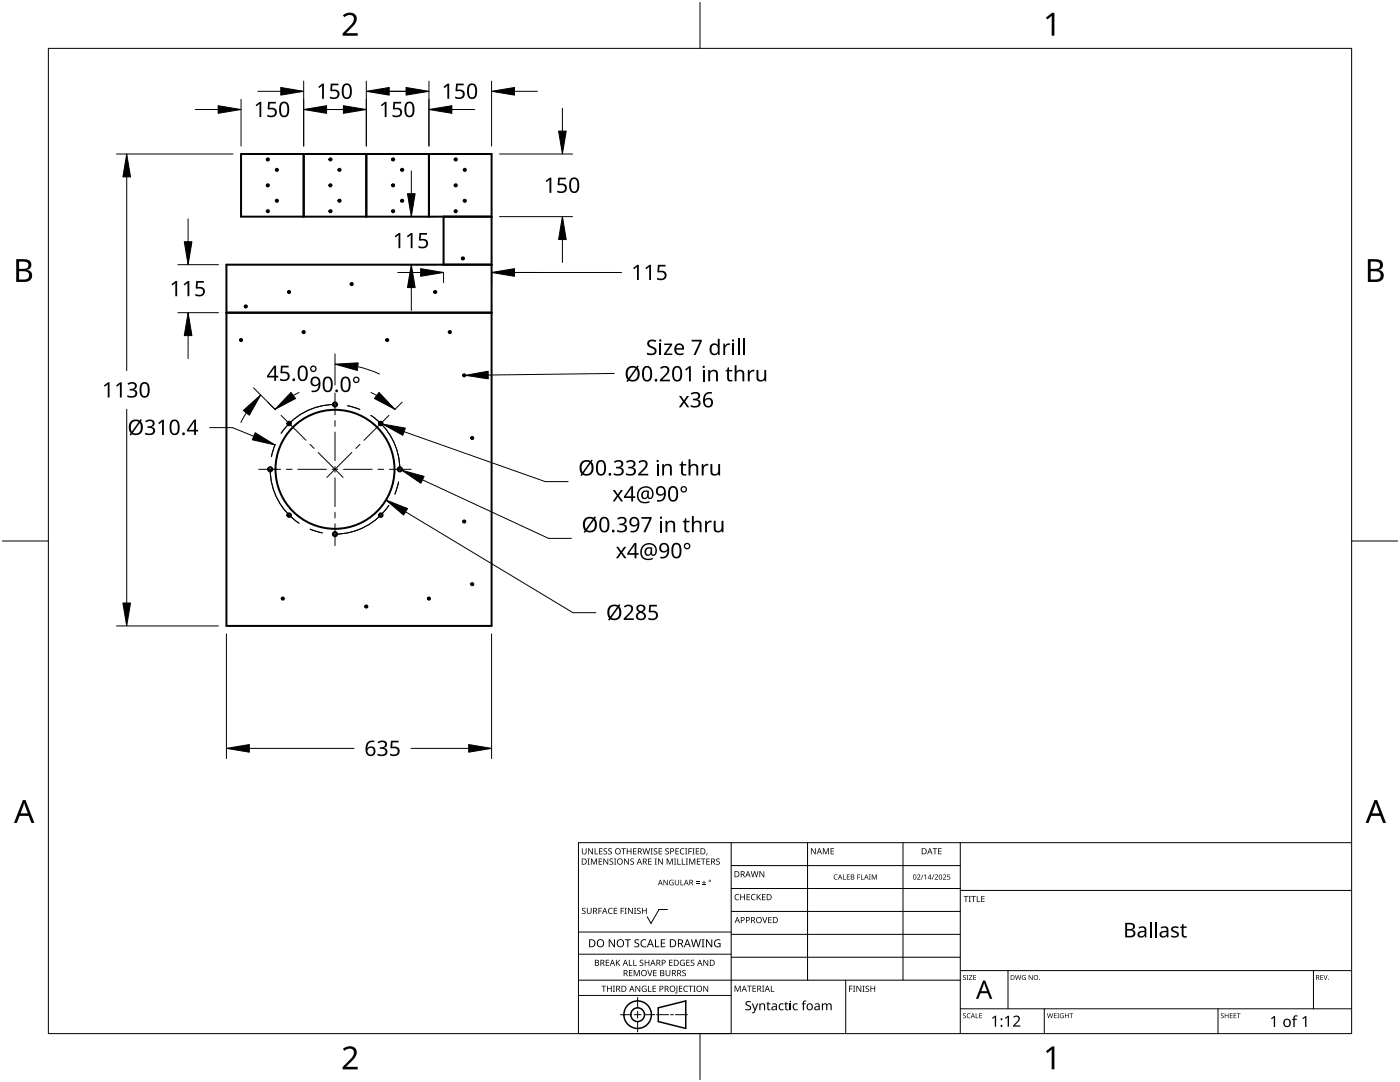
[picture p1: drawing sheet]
<svg xmlns="http://www.w3.org/2000/svg" width="279mm" height="216mm" viewBox="0 0 279 216" stroke-linecap="round" stroke-linejoin="round" font-family="sans-serif">
<g fill="none" stroke="#000" stroke-width=".4">
<path d="M60.6 30.7v12.5M73.1 30.7v12.5M85.6 30.7v12.5M88.5 43.2v9.6M98.1 43.2h-50v-12.5h50v94.2h-52.9v-72.1h52.9M45.2 62.4h52.9"/>
<circle cx="53.5" cy="37" r=".21"/>
<circle cx="53.5" cy="31.8" r=".21"/>
<circle cx="55.3" cy="33.9" r=".21"/>
<circle cx="66" cy="37" r=".21"/>
<circle cx="66" cy="31.8" r=".21"/>
<circle cx="67.8" cy="33.9" r=".21"/>
<circle cx="78.5" cy="37" r=".21"/>
<circle cx="78.5" cy="31.8" r=".21"/>
<circle cx="80.3" cy="33.9" r=".21"/>
<circle cx="91" cy="37" r=".21"/>
<circle cx="91" cy="31.8" r=".21"/>
<circle cx="92.8" cy="33.9" r=".21"/>
<circle cx="53.5" cy="42.1" r=".21"/>
<circle cx="55.3" cy="40.1" r=".21"/>
<circle cx="57.7" cy="58.3" r=".21"/>
<circle cx="66" cy="42.1" r=".21"/>
<circle cx="67.8" cy="40.1" r=".21"/>
<circle cx="70.2" cy="56.7" r=".21"/>
<circle cx="78.5" cy="42.1" r=".21"/>
<circle cx="80.3" cy="40.1" r=".21"/>
<circle cx="86.9" cy="58.3" r=".21"/>
<circle cx="91" cy="42.1" r=".21"/>
<circle cx="92.4" cy="51.6" r=".21"/>
<circle cx="92.8" cy="40.1" r=".21"/>
<circle cx="48.1" cy="67.9" r=".21"/>
<circle cx="49.1" cy="61.1" r=".21"/>
<circle cx="60.6" cy="66.3" r=".21"/>
<circle cx="77.3" cy="67.9" r=".21"/>
<circle cx="89.8" cy="66.3" r=".21"/>
<circle cx="92.7" cy="74.9" r=".21"/>
<circle cx="53.9" cy="93.6" r=".42"/>
<circle cx="57.7" cy="84.5" r=".35"/>
<circle cx="66.9" cy="80.7" r=".42"/>
<circle cx="66.9" cy="93.6" r="11.9"/>
<circle cx="76" cy="84.5" r=".35"/>
<circle cx="79.8" cy="93.6" r=".42"/>
<circle cx="94.2" cy="87.4" r=".21"/>
<circle cx="56.4" cy="119.4" r=".21"/>
<circle cx="57.7" cy="102.8" r=".35"/>
<circle cx="66.9" cy="106.6" r=".42"/>
<circle cx="76" cy="102.8" r=".35"/>
<circle cx="85.6" cy="119.4" r=".21"/>
<circle cx="92.7" cy="104.1" r=".21"/>
<circle cx="94.2" cy="116.6" r=".21"/>
<circle cx="73.1" cy="121" r=".21"/>
</g>
<path d="M9.7 9.7h260v196.5h-260z" fill="none" stroke="#000" stroke-width=".2"/>
<path d="M139.7 .5v9.2M.5 108h9.2M269.7 108h9.2M139.7 206.2v9.2" fill="none" stroke="#000" stroke-width=".2"/>
<g fill="#000">
<path d="M68.4 3.1a1.64 1.64 0 0 1 2.8 .4 2.52 2.52 0 0 1-1.2 2.2l-.9 .9h2.3v.5h-3v-.4l1.2-1.2a1.95 1.95 0 0 0 .9-2.2 1.23 1.23 0 0 0-1.8 .1zM208.7 3.5l1.3-.9h.4v4.5h-.5v-4l-.9 .8zM68.4 209.3a1.64 1.64 0 0 1 2.8 .4 2.52 2.52 0 0 1-1.2 2.2l-.9 1h2.3v.5h-3v-.5l1.2-1.2a1.95 1.95 0 0 0 .9-2.1 1.23 1.23 0 0 0-1.8 .1zM208.7 209.8l1.3-1h.4v4.6h-.5v-4l-.9 .7z"/>
<path d="M3.2 51.7h1.3a1.28 1.28 0 0 1 1.7 1.3 1.04 1.04 0 0 1-.8 .9 1.23 1.23 0 0 1 1 1.5 1.23 1.23 0 0 1-1.6 .9h-1.6zM3.8 54.1v1.7h.9a.86 .86 0 0 0 1.1-.9 .86 .86 0 0 0-1.1-.8zM3.8 52.2v1.4h.8a.78 .78 0 0 0 1.1-.7 .78 .78 0 0 0-1.1-.7z"/>
<path d="M273 51.7h1.3a1.28 1.28 0 0 1 1.7 1.3 1.04 1.04 0 0 1-.9 .9 1.23 1.23 0 0 1 1 1.5 1.23 1.23 0 0 1-1.5 .9h-1.6zM273.6 54.1v1.7h.9a.86 .86 0 0 0 1.1-.9 .86 .86 0 0 0-1.2-.8zM273.6 52.2v1.4h.8a.78 .78 0 0 0 1-.7 .78 .78 0 0 0-1.1-.7z"/>
<path d="M4.6 159.6h.5l1.8 4.6h-.6l-.6-1.4h-1.8l-.5 1.4h-.6zM4.8 160.2l-.7 2.1h1.4z"/>
<path d="M274.3 159.6h.5l1.8 4.6h-.6l-.5-1.4h-1.8l-.6 1.4h-.6zM274.6 160.2l-.7 2.1h1.4z"/>
</g>
<g fill="none" stroke="#000" stroke-width=".2">
<path d="M145.9 168.1v38.1h-30.5v-38.1h154.3M145.9 172.7h45.7M145.9 177.3h45.7M161.2 168.1v27.5M180.2 168.1v27.5M191.6 168.1v38.1M191.6 177.7h78.1M115.4 198.6h30.5M115.4 195.6h76.2M115.4 190.4h30.5M115.4 186h30.5M127.3 199v2.1"/>
<path d="M133.2 181.5h-1.7l-1.6 2.8-.7-1.4M145.9 181.9h45.7M145.9 186.4h45.7M145.9 191h45.7M168.8 195.6v10.6M191.6 193.7h78.1M201.2 193.7v7.6M262.1 193.7v7.6M123.8 202.5h2.1M126.6 202.5h1.3M127.3 201.8v1.4M127.3 203.8v2.1"/>
<path d="M128.6 202.5h2.1M131 202.5h2.4M133.8 202.5h.6M134.8 202.5h2.4M191.6 201.3h78.1M208.4 201.3v4.9M243.1 201.3v4.9"/>
</g>
<g fill="#000">
<path d="M116.1 169.3h.2v.8a.32 .32 0 0 0 .3 .3 .32 .32 0 0 0 .3-.3v-.8h.2v.8a.47 .47 0 0 1-.5 .4 .47 .47 0 0 1-.5-.5zM117.3 171.3h.4l-.1 .1v1l.1 .1h-.4l.1-.1v-1zM117.4 169.3h.2l.6 1v-1h.1v1.2h-.1l-.7-1v1h-.1zM117.9 171.3h.3l.3 1 .4-1h.2v1.2h-.1v-1l-.4 1h-.1l-.4-1v1h-.2zM118.7 169.3h.1v1h.6v.2h-.7zM119.5 171.3h.7v.1h-.6v.4h.5v.2h-.5v.4h.6v.1h-.7zM119.6 169.3h.6v.1h-.5v.4h.5v.1h-.5v.4h.5v.2h-.6zM120.5 169.4l.4-.1h.3l-.1 .1a.25 .25 0 0 0-.4-.1 .25 .25 0 0 0 0 .4 .4 .4 0 0 1 .5 .3 .4 .4 0 0 1-.3 .5 .4 .4 0 0 1-.5-.2h.2a.27 .27 0 0 0 .4-.1 .27 .27 0 0 0-.3-.3l-.2-.2zM120.4 171.3h.2l.6 1v-1h.2v1.2h-.2l-.6-1v1h-.2zM121.4 169.4l.5-.1h.2v.1a.25 .25 0 0 0-.4-.1 .25 .25 0 0 0 0 .4 .4 .4 0 0 1 .4 .3 .4 .4 0 0 1-.2 .5 .4 .4 0 0 1-.5-.2h.1a.27 .27 0 0 0 .5-.1 .27 .27 0 0 0-.4-.3l-.2-.2zM121.7 171.4l.4-.1 .3 .1-.1 .1a.25 .25 0 0 0-.4-.1 .25 .25 0 0 0 0 .4 .4 .4 0 0 1 .5 .3 .4 .4 0 0 1-.3 .5 .4 .4 0 0 1-.5-.3l.2 .1a.27 .27 0 0 0 .4-.2 .27 .27 0 0 0-.3-.3l-.2-.2zM122.5 171.3h.5l-.2 .1v1l.2 .1h-.5l.2-.1v-1z"/>
<path d="M124 169.3h.9v.1h-.4v1.1h-.1v-1.1h-.4zM124.6 171.3h.1l.7 1v-1h.1v1.2h-.2l-.6-1v1h-.1zM125.1 169.3h.1v.5h.7v-.5h.1v1.2h-.1v-.6h-.7v.6h-.1zM125.8 171.4l.5-.1 .2 .1v.1a.25 .25 0 0 0-.4-.1 .25 .25 0 0 0 0 .4 .4 .4 0 0 1 .4 .3 .4 .4 0 0 1-.2 .5 .4 .4 0 0 1-.5-.3l.1 .1a.27 .27 0 0 0 .5-.2 .27 .27 0 0 0-.4-.3l-.2-.2zM126.4 169.3h.6v.1h-.5v.4h.5v.1h-.5v.4h.5v.2h-.6zM128.2 169.3h.2l.2 1 .3-1h.2l.2 1 .3-1h.1l-.3 1.2h-.1l-.3-1.1-.3 1.1h-.2zM129.4 171.3h.6v.1h-.5v.4h.5v.2h-.5v.4h.5v.1h-.6zM129.8 169.3h.5l-.2 .1v1l.2 .1h-.5l.2-.1v-1zM130.7 171.3h.4l-.1 .1v1l.1 .1h-.4l.1-.1v-1zM130.5 169.4l.4-.1h.3l-.1 .1a.25 .25 0 0 0-.4-.1 .25 .25 0 0 0 0 .4 .4 .4 0 0 1 .5 .3 .4 .4 0 0 1-.3 .5 .4 .4 0 0 1-.5-.2h.2a.27 .27 0 0 0 .4-.1 .27 .27 0 0 0-.3-.3l-.2-.2zM131.4 169.3h.7v.1h-.5v.4h.5v.1h-.5v.4h.5v.2h-.7zM131.3 171.3h.2l.7 1-.1-1h.2v1.2h-.2l-.6-1v1h-.2z"/>
<path d="M132.4 175.6h.2l.6 .9v-.9h.1v1h-.2l-.6-.9v.9h-.1zM132.8 169.4l.4-.1h.3l-.1 .1a.25 .25 0 0 0-.3-.1 .25 .25 0 0 0 0 .4 .4 .4 0 0 1 .4 .3 .4 .4 0 0 1-.3 .5 .4 .4 0 0 1-.4-.2h.1a.27 .27 0 0 0 .5-.1 .27 .27 0 0 0-.4-.3l-.2-.2zM133.1 171.3h.2l.4 1 .4-1h.2v1.2h-.2v-1l-.4 1h-.1l-.4-1v1h-.1zM133.7 175.7l.5-.2 .2 .1v.1a.45 .45 0 0 0-.7 .4 .45 .45 0 0 0 .6 .4v-.3h-.2v-.1h.3v.5a.6 .6 0 0 1-.8-.1 .6 .6 0 0 1 .1-.8zM134.5 171.3h.4l-.1 .1v1l.1 .1h-.4l.2-.1v-1zM135.2 171.3h.1v1.1h.6v.1h-.7zM134.8 169.3h.7v.1h-.6v.4h.5v.1h-.5v.4h.6v.2h-.7zM134.7 175.6h.1v.7a.28 .28 0 0 0 .3 .2 .28 .28 0 0 0 .3-.2v-.7h.1v.7a.42 .42 0 0 1-.4 .4 .42 .42 0 0 1-.4-.4zM135.8 175.6h.1v.9h.5v.1h-.6zM136.1 171.3h.1v1.1h.6v.1h-.7zM135.8 169.4l.5-.2 .3 .1-.1 .1a.49 .49 0 0 0-.7 .5 .49 .49 0 0 0 .8 .4 .52 .52 0 0 1-.7 .1 .52 .52 0 0 1-.2-.6zM136.7 169.3h.5l-.2 .1v1l.2 .1h-.5l.2-.1v-1z"/>
<path d="M136.9 171.3h.4l-.1 .1v1l.1 .1h-.4l.1-.1v-1zM137.4 169.3h.7v.1h-.6v.4h.5v.2h-.5v.5h-.1zM137.5 171.3h.3l.3 1 .4-1h.3v1.2h-.2v-1l-.4 1h-.1l-.4-1v1h-.2zM138.2 169.3h.4l-.1 .1v1l.1 .1h-.4l.1-.1v-1zM138.9 176.2h.7v.1h-.7zM138.9 175.9h.7v.1h-.7zM138.9 169.3h.6v.1h-.5v.4h.5v.1h-.5v.4h.5v.2h-.6zM139.1 171.3h.7v.1h-.6v.4h.5v.2h-.5v.4h.6v.1h-.7zM140.1 176.5h.8v.1h-.8zM139.9 171.3h.9v.1h-.4v1.1h-.1v-1.1h-.4zM140.4 175.7h.2v.3h.3v.2h-.3v.3h-.2v-.3h-.3v-.2h.3zM141 170.3h.2l-.3 .4z"/>
<path d="M141 171.3h.7v.1h-.6v.4h.5v.2h-.5v.4h.6v.1h-.7zM143 171.4l.4-.1 .2 .1v.1a.25 .25 0 0 0-.4-.1 .25 .25 0 0 0 0 .4 .4 .4 0 0 1 .5 .3 .4 .4 0 0 1-.3 .5 .4 .4 0 0 1-.5-.3l.2 .1a.27 .27 0 0 0 .4-.2 .27 .27 0 0 0-.3-.3l-.3-.2zM146.8 178.6l.4-.2 .3 .1v.1a.49 .49 0 0 0-.7 .4 .49 .49 0 0 0 .7 .5 .52 .52 0 0 1-.7 0 .52 .52 0 0 1-.2-.6zM147.7 178.4h.2v.5h.6v-.5h.2v1.2h-.2v-.5h-.6v.5h-.2zM149 178.4h.7v.1h-.5v.4h.4v.2h-.4v.4h.5v.1h-.7zM150 178.6l.5-.2 .3 .1-.1 .1a.49 .49 0 0 0-.7 .4 .49 .49 0 0 0 .8 .5 .52 .52 0 0 1-.7 0 .52 .52 0 0 1-.2-.6zM149.8 173.8h.2l.2 1.1 .3-1.1h.2l.3 1.1 .2-1.1h.2l-.3 1.2h-.2l-.3-1-.3 1h-.1zM151 178.4h.2v.6l.5-.6h.2l-.5 .5 .5 .7h-.2l-.4-.6-.1 .6h-.2zM151.6 173.8h.1l.7 1v-1h.1v1.2h-.2l-.6-1v1h-.1zM152.1 178.4h.7v.1h-.6v.4h.5v.2h-.5v.4h.6v.1h-.7zM161.8 169.3h.2l.7 1v-1h.1v1.2h-.2l-.6-1v1h-.2zM164.2 169.3h.2l.4 .9 .4-.9h.2v1.2h-.1v-1.1l-.4 1.1h-.1l-.4-1.1v1.1h-.2z"/>
<path d="M165.8 169.3h.6v.1h-.5v.4h.5v.1h-.5v.4h.5v.2h-.6zM166.5 174.6l.5-.1h.2l-.1 .2a.41 .41 0 0 0-.6 .3 .41 .41 0 0 0 .6 .4 .48 .48 0 0 1-.7-.1 .48 .48 0 0 1 .1-.7zM168.3 174.5h.1v.9h.4v.1h-.5zM169 174.5h.6v.1h-.5v.3h.4v.1h-.4v.4h.5v.1h-.6zM171.1 174.5h.6v.1h-.5v.4h.4v.1h-.4v.4h-.1zM171.8 174.5h.2v.9h.4v.1h-.6zM173.4 174.5h.4l-.1 .1v.8l.1 .1h-.4l.1-.1v-.8zM174 174.5h.2l.3 .8 .3-.8h.2v1h-.1v-.9l-.5 .9-.3-.9v.9h-.1zM183 174.6a.37 .37 0 0 1 .6 0 .37 .37 0 0 1-.2 .6l-.2 .2h.5v.1h-.7l.3-.4a.27 .27 0 0 0 .3-.3 .27 .27 0 0 0-.4-.2zM184.2 174.5h.1l-.4 1h-.1zM184.4 174.7l.4-.2v1h-.1v-.9l-.2 .2zM186.3 174.5h.2l-.4 1h-.1z"/>
<path d="M186.1 169.3h.9v.1h-.3v1.1h-.2v-1.1h-.4zM186.5 174.6a.37 .37 0 0 1 .6 0 .37 .37 0 0 1-.2 .6l-.2 .2h.5v.1h-.7l.3-.4a.27 .27 0 0 0 .3-.3 .27 .27 0 0 0-.4-.2zM187.2 169.3h.7v.1h-.5v.4h.5v.1h-.5v.4h.5v.2h-.7zM188.2 174.6a.37 .37 0 0 1 .6 0 .37 .37 0 0 1-.3 .6l-.2 .2h.5v.1h-.6l.2-.4a.27 .27 0 0 0 .3-.3 .27 .27 0 0 0-.4-.2zM189.1 174.5h.5v.1h-.4v.3a.34 .34 0 0 1 .4 .2 .34 .34 0 0 1-.1 .4 .34 .34 0 0 1-.5-.1 .27 .27 0 0 0 .4 .1 .27 .27 0 0 0 .1-.4 .27 .27 0 0 0-.4-.1zM192.3 178.8h.9v.1h-.3v1.1h-.2v-1.1h-.4zM193.3 178.8h.5l-.2 .1v1l.2 .1h-.5l.2-.1v-1zM193.8 178.8h1v.1h-.4v1.1h-.2v-1.1h-.4zM194.9 178.8h.2v1.1h.5v.1h-.7zM195.8 178.8h.7v.1h-.5v.4h.5v.1h-.5v.5h.5v.1h-.7zM116.2 181.3l.4-.2 .3 .1-.1 .1a.25 .25 0 0 0-.4-.1 .25 .25 0 0 0 0 .4 .4 .4 0 0 1 .5 .3 .4 .4 0 0 1-.3 .5 .4 .4 0 0 1-.5-.2h.2a.27 .27 0 0 0 .4-.1 .27 .27 0 0 0-.3-.3l-.2-.2zM117.1 181.1h.2v.8a.32 .32 0 0 0 .3 .3 .32 .32 0 0 0 .3-.3v-.8h.2v.8a.47 .47 0 0 1-.5 .5 .47 .47 0 0 1-.5-.5z"/>
<path d="M119.4 181.1h.7v.2h-.5v.4h.5v.1h-.5v.6h-.2zM120 196.7h1v.1h-.4v1.1h-.2v-1.1h-.4zM120.9 191.5h.7v.1h-.6v.4h.5v.2h-.5v.4h.6v.1h-.7zM121.5 181.3l.4-.2 .4 .1-.1 .1a.49 .49 0 0 0-.7 .5 .49 .49 0 0 0 .7 .4 .52 .52 0 0 1-.6 .1 .52 .52 0 0 1-.3-.6zM121.1 196.7h.2v.5h.6v-.5h.2v1.2h-.2v-.6h-.6v.6h-.2zM121.5 187.4h.2l.9 1.3v-1.3h.1v1.6h-.2l-.8-1.3v1.3h-.2zM122.3 196.7h.4l-.1 .1v1l.1 .1h-.4l.2-.1v-1zM122.5 181.1h.7v.2h-.6v.4h.5v.1h-.5v.4h.6v.2h-.7zM122.9 191.5h.2v.6l.5-.6h.2l-.5 .5 .5 .7h-.2l-.4-.6-.1 .6h-.2zM123.9 181.1h.6v.2h-.5v.4h.5v.1h-.5v.6h-.1zM124.7 181.1h.4l-.2 .2v.9l.2 .2h-.4l.1-.2v-.9zM124.7 187.4h1.2v.2h-.5v1.4h-.2v-1.4h-.5z"/>
<path d="M125.5 191.5h.2v1.1h.5v.1h-.7zM125.5 193.6h.7v.1h-.5v.4h.5v.1h-.5v.4h.5v.2h-.7zM125.3 181.1h.2l.7 1.1-.1-1.1h.2v1.3h-.2l-.6-1v1h-.2zM126.4 191.5h.1v1.1h.6v.1h-.7zM126.5 181.1h.5l-.2 .2v.9l.2 .2h-.5l.2-.2v-.9zM126.5 193.6h.2l.4 1 .4-1h.2v1.2h-.2v-1.1l-.4 1.1h-.1l-.4-1.1v1.1h-.1zM126.7 187.6l.3-.2 .6 .1-.2 .1a.33 .33 0 0 0-.6 .2 .33 .33 0 0 0 .4 .4 .47 .47 0 0 1 .4 .6 .47 .47 0 0 1-.7 .2h-.3v-.2h.2a.35 .35 0 0 0 .6-.2 .35 .35 0 0 0-.5-.4l-.3-.2zM126.8 196.7h.2l.6 1v-1h.2v1.2h-.2l-.7-1 .1 1h-.2zM127.2 181.3l.4-.2 .3 .1-.1 .1a.25 .25 0 0 0-.4-.1 .25 .25 0 0 0 0 .4 .4 .4 0 0 1 .5 .3 .4 .4 0 0 1-.3 .5 .4 .4 0 0 1-.5-.2h.2a.27 .27 0 0 0 .4-.1 .27 .27 0 0 0-.3-.3l-.2-.2zM127.7 191.6l.4-.1 .3 .1-.1 .1a.25 .25 0 0 0-.3-.1 .25 .25 0 0 0 0 .4 .4 .4 0 0 1 .4 .3 .4 .4 0 0 1-.3 .5 .4 .4 0 0 1-.4-.3l.1 .1a.27 .27 0 0 0 .5-.2 .27 .27 0 0 0-.4-.3l-.2-.2zM128 187.6l.6-.2 .4 .1-.1 .2a.63 .63 0 0 0-.9 .5 .63 .63 0 0 0 1 .6v.2a.83 .83 0 0 1-1.1-.3 .83 .83 0 0 1 .1-1.1zM128.2 196.8l.6-.1 .2 .1v.1a.5 .5 0 0 0-.8 .4 .5 .5 0 0 0 .7 .5v-.4h-.3v-.1h.4v.6a.66 .66 0 0 1-.8-.2 .66 .66 0 0 1 0-.9z"/>
<path d="M128.1 181.1h.2v.6h.6v-.6h.2v1.3h-.2v-.6h-.6v.6h-.2zM129.2 193.6h.1l.4 1 .3-1h.2l-.4 1.2h-.2zM129.3 196.7h.2v1.1h.5v.1h-.7zM128.7 191.5h.1v.5h.6v-.5h.2v1.2h-.2v-.5h-.6v.5h-.1zM130.7 187.4h.2v1.4h.7v.2h-.9zM130.2 196.7h.7v.1h-.5v.4h.5v.1h-.5v.5h.5v.1h-.7zM130.4 193.6h.6v.1h-.5v.4h.5v.1h-.5v.4h.5v.2h-.6zM131.9 187.4h.9v.2h-.7v.5h.6v.2h-.6v.5h.7v.2h-.9zM132.8 193.6h.2v.7a.32 .32 0 0 0 .3 .4 .32 .32 0 0 0 .3-.4v-.7h.2v.7a.47 .47 0 0 1-.5 .5 .47 .47 0 0 1-.5-.5zM133.5 191.5h.7v.1h-.5v.4h.5v.2h-.5v.4h.5v.1h-.7zM135 196.7h.2v1.3l-.1 .2h-.3l-.1-.1 .3-.2zM135.5 196.7h.7v.1h-.5v.4h.4v.1h-.4v.5h.5v.1h-.7z"/>
<path d="M135.8 191.7l.5-.2 .4 .1-.1 .1a.5 .5 0 0 0-.8 .4 .5 .5 0 0 0 .7 .5v-.4h-.2v-.1h.4v.6a.66 .66 0 0 1-.9-.1 .66 .66 0 0 1 0-.9zM136.2 193.7l.4-.2 .3 .1-.1 .1a.25 .25 0 0 0-.4-.1 .25 .25 0 0 0 0 .4 .4 .4 0 0 1 .5 .3 .4 .4 0 0 1-.3 .5 .4 .4 0 0 1-.5-.2h.2a.27 .27 0 0 0 .5-.1 .27 .27 0 0 0-.4-.3l-.2-.2zM136.5 196.8l.5-.1 .3 .1-.1 .1a.49 .49 0 0 0-.7 .4 .49 .49 0 0 0 .8 .4 .52 .52 0 0 1-.7 .1 .52 .52 0 0 1-.2-.6zM137 191.5h.6v.1h-.5v.4h.5v.2h-.5v.4h.5v.1h-.6zM137.4 196.7h.9v.1h-.4v1.1h-.1v-1.1h-.4zM137.9 191.6l.4-.1 .3 .1-.1 .1a.25 .25 0 0 0-.4-.1 .25 .25 0 0 0 0 .4 .4 .4 0 0 1 .5 .3 .4 .4 0 0 1-.3 .5 .4 .4 0 0 1-.5-.3l.2 .1a.27 .27 0 0 0 .4-.2 .27 .27 0 0 0-.3-.3l-.2-.2zM138.4 196.7h.4l-.1 .1v1l.1 .1h-.4l.1-.1v-1zM137.9 187.4h.2l.3 1.4 .4-1.4h.2l.4 1.4 .3-1.4h.2l-.4 1.6h-.2l-.4-1.3-.4 1.3h-.2zM140 187.4h.6l-.2 .2v1.3l.2 .1h-.6l.2-.1v-1.3zM140.4 196.7h.1l.7 1v-1h.1v1.2h-.1l-.7-1v1h-.1zM140.4 191.5h.2l.6 1v-1h.1v1.2h-.1l-.7-1v1h-.1zM140.9 187.4h.2l.9 1.3v-1.3h.1v1.6h-.2l-.8-1.3v1.3h-.2z"/>
<path d="M142.7 187.6l.7-.2 .4 .1-.1 .2a.65 .65 0 0 0-1 .5 .65 .65 0 0 0 .9 .6v-.4h-.3v-.2h.5v.7a.86 .86 0 0 1-1.1-.1 .86 .86 0 0 1 0-1.2zM146.6 196.7h.2l.4 1 .4-1h.2v1.2h-.1v-1.1l-.4 1.1h-.2l-.4-1.1v1.1h-.1zM149.1 196.7h.9v.1h-.4v1.1h-.1v-1.1h-.4zM150.2 196.7h.7v.1h-.6v.4h.5v.1h-.5v.5h.6v.1h-.7zM152.1 183h.2l.3 1 .4-1h.1l-.4 1.2h-.1zM152.1 196.7h.4l-.1 .1v1l.1 .1h-.4l.1-.1v-1zM153.8 196.7h.2v1.1h.5v.1h-.7zM153.3 183h.7v.1h-.5v.4h.5v.1h-.5v.5h.5v.1h-.7zM169.5 196.7h.6v.1h-.5v.5h.5v.1h-.5v.5h-.1zM170.2 196.7h.5l-.2 .1v1l.2 .1h-.5l.2-.1v-1zM170.9 196.7h.2l.6 1v-1h.2v1.2h-.2l-.6-1v1h-.2zM172.1 196.7h.5l-.2 .1v1l.2 .1h-.5l.2-.1v-1z"/>
<path d="M172.8 196.8l.4-.1h.2v.2a.25 .25 0 0 0-.4-.1 .25 .25 0 0 0 0 .4 .4 .4 0 0 1 .5 .3 .4 .4 0 0 1-.3 .4 .4 .4 0 0 1-.5-.2l.2 .1a.27 .27 0 0 0 .4-.2 .27 .27 0 0 0-.3-.3l-.3-.2zM173.7 196.7h.2v.5h.6v-.5h.2v1.2h-.2v-.6h-.6v.6h-.2zM192.2 194.7l.4-.1h.2l-.1 .1a.24 .24 0 0 0-.3 0 .24 .24 0 0 0-.1 .3 .24 .24 0 0 0 .4 .1 .31 .31 0 0 1 0 .4 .31 .31 0 0 1-.5-.1 .24 .24 0 0 0 .3 .1 .24 .24 0 0 0 .1-.3l-.4-.3zM192.9 194.6h.4l-.1 .1v.7l.1 .1h-.4l.1-.1v-.7zM193.4 194.6h.6l-.5 .8h.6v.1h-.7l.5-.8h-.5zM194.2 194.6h.6v.1h-.4v.3h.4v.1h-.4v.3h.4v.1h-.6zM202.6 194.6h.1l.2 .8 .2-.8h.2l.2 .8 .2-.8h.1l-.2 .9h-.2l-.2-.8-.2 .8h-.2zM204 194.7l.4-.1h.3l-.1 .1a.4 .4 0 0 0-.6 .4 .4 .4 0 0 0 .6 .3v-.3l-.2-.1h.3v.5a.53 .53 0 0 1-.7-.1 .53 .53 0 0 1 0-.7zM205.3 194.6h.1l.6 .8v-.8h.1v.9h-.2l-.5-.8v.8h-.1zM233.8 185.1a1.29 1.29 0 0 1 1.4-.1l-.1 .3-.5-.2a.35 .35 0 0 0-.5 .2 .35 .35 0 0 0 .4 .4l.1 .1a.66 .66 0 0 1 .7 .8 .66 .66 0 0 1-.9 .5l-.7-.1v-.4l.7 .2 .5-.1v-.4l-.5-.2a.65 .65 0 0 1-.6-1zM236 184.4h.2v.5h.6v.2h-.6v1.3l.2 .4h.4v.2a.67 .67 0 0 1-1-.6v-1.3h-.3v-.1l.3-.2zM263.5 194.6h.6v.1h-.5v.3h.4v.1h-.4v.3h.5v.1h-.6z"/>
<path d="M264.1 194.6h.2l.2 .8 .3-.8h.2l-.4 .9h-.1zM148.9 199.9l.3-.2 .7 .1-.1 .2h-.2a.34 .34 0 0 0-.6 .1 .34 .34 0 0 0 .4 .5 .55 .55 0 0 1 .5 .7 .55 .55 0 0 1-.8 .3l-.3-.1v-.2l.3 .1a.36 .36 0 0 0 .6-.2 .36 .36 0 0 0-.5-.5l-.4-.2zM150 200.2h.3l.4 1.2 .4-1.2h.2l-.7 1.8a.3 .3 0 0 1-.3 .2 .3 .3 0 0 1-.2-.2h.3l.2-.4zM151.5 200.2h.2l.1 .2a.52 .52 0 0 1 .5-.2 .52 .52 0 0 1 .4 .5v.9h-.2v-.9a.37 .37 0 0 0-.5-.3 .37 .37 0 0 0-.2 .5v.7h-.3zM153.2 199.9h.2v.3h.4v.2h-.4v.8l.1 .2h.3a.33 .33 0 0 1-.4 .2 .33 .33 0 0 1-.3-.4v-.8l-.2-.1 .2-.1zM155.6 200.4l.5-.2 .3 .1-.1 .2a.5 .5 0 0 0-.7 .4 .5 .5 0 0 0 .8 .4 .45 .45 0 0 1-.4 .3 .45 .45 0 0 1-.4-.2 .92 .92 0 0 1 0-1zM156.8 199.9h.1v.3h.4v.2h-.4v.8l.2 .2h.2a.33 .33 0 0 1-.4 .2 .33 .33 0 0 1-.2-.4v-.8l-.2-.1 .2-.1zM157.6 200.2h.2v1.4h-.2zM158.4 200.4l.5-.2 .3 .1-.1 .2a.5 .5 0 0 0-.7 .4 .5 .5 0 0 0 .8 .4 .45 .45 0 0 1-.4 .3 .45 .45 0 0 1-.4-.2 .92 .92 0 0 1 0-1zM160.3 199.8l.6-.1v.2l-.3-.1-.1 .2-.1 .2h.4v.2h-.4v1.2h-.2v-1.2h-.2l.2-.2zM164 200.2h.2v.2a.52 .52 0 0 1 .9 0 .49 .49 0 0 1 .5-.2 .49 .49 0 0 1 .4 .5v.9h-.2v-.9a.34 .34 0 0 0-.4-.3 .34 .34 0 0 0-.3 .4v.8h-.2v-.9a.34 .34 0 0 0-.4-.3 .34 .34 0 0 0-.3 .5v.7h-.2zM192.2 202.3l.4-.1h.2l-.1 .1a.24 .24 0 0 0-.3 0 .24 .24 0 0 0-.1 .3 .24 .24 0 0 0 .4 .1 .31 .31 0 0 1 0 .5 .31 .31 0 0 1-.5-.2 .24 .24 0 0 0 .3 .1 .24 .24 0 0 0 .1-.3l-.4-.2z"/>
<path d="M193.1 202.3l.3-.1h.3l-.1 .1a.39 .39 0 0 0-.5 .4 .39 .39 0 0 0 .5 .3 .46 .46 0 0 1-.6 0 .46 .46 0 0 1 .1-.7zM194.7 202.2h.1v.8h.5v.2h-.6zM195.4 202.2h.6v.1h-.4v.3h.4v.1h-.4v.4h.4v.1h-.6zM198 203.1l.6-.4h.2v2.2h-.3v-1.9l-.4 .3zM200.6 203.1l.5-.4h.3v2.2h-.3v-1.9l-.4 .3zM202.2 202.9a.76 .76 0 0 1 1.2 0 .76 .76 0 0 1-.3 1.1l-.6 .6h1.1v.3h-1.4v-.3l.8-.8a.52 .52 0 0 0 .2-.8 .52 .52 0 0 0-.9 .1zM209 202.2h.1l.2 .8 .2-.8h.1l.3 .8 .2-.8h.1l-.3 1h-.1l-.2-.9-.3 .9h-.1zM210.3 202.2h.6v.1h-.4v.3h.3v.1h-.3v.4h.4v.1h-.6zM211 202.2h.4l-.2 .1v.8l.2 .1h-.4l.1-.1v-.8zM211.6 202.3l.7-.1-.1 .1a.4 .4 0 0 0-.6 .4 .4 .4 0 0 0 .6 .3v-.2l-.2-.2h.3v.5a.53 .53 0 0 1-.7-.1 .53 .53 0 0 1 0-.7zM212.5 202.2h.2v.4h.5v-.4h.1v1h-.1v-.5h-.5v.5h-.2zM213.4 202.2h.8v.1h-.3v.9h-.2v-.9h-.3z"/>
<path d="M243.7 202.3l.3-.1h.2v.1a.24 .24 0 0 0-.3 0 .24 .24 0 0 0-.1 .3 .24 .24 0 0 0 .3 .1 .31 .31 0 0 1 0 .5 .31 .31 0 0 1-.5-.2 .24 .24 0 0 0 .4 .1 .24 .24 0 0 0 0-.3l-.3-.2zM244.4 202.2h.2v.4h.5v-.4h.1v1h-.1v-.5h-.5v.5h-.2zM245.4 202.2h.6v.1h-.4v.3h.4v.1h-.4v.4h.4v.1h-.6zM246.2 202.2h.5v.1h-.4v.3h.4v.1h-.4v.4h.4v.1h-.5zM246.8 202.2h.8v.1h-.3v.9h-.2v-.9h-.3zM253.7 203.2l.6-.5h.2v2.2h-.3v-1.9l-.4 .4zM258.2 202.7l.3-.1h.5l-.1 .3-.4-.1-.1 .2v.3h.4v.2h-.4v1.4h-.3v-1.4h-.3l.3-.2zM259.9 203.2l.6-.5h.2v2.2h-.2v-1.9l-.5 .4z"/>
<path d="M116.1 171.3h.4a.61 .61 0 0 1 .6 .6 .61 .61 0 0 1-.6 .6h-.4zM116.3 171.4v1h.1a.48 .48 0 0 0 .5-.5 .48 .48 0 0 0-.4-.5z"/>
<path d="M122.7 169.9a.61 .61 0 0 1 1.2 0 .61 .61 0 0 1-1.2 0zM122.9 169.9a.45 .45 0 0 0 .9 0 .45 .45 0 0 0-.9 0z"/>
<path d="M123.1 171.9a.61 .61 0 0 1 1.2 0 .61 .61 0 0 1-1.2 0zM123.3 171.9a.45 .45 0 0 0 .9 0 .45 .45 0 0 0-.9 0z"/>
<path d="M127.3 169.3h.3a.35 .35 0 0 1 .5 .2 .35 .35 0 0 1-.3 .4l.4 .6h-.2l-.3-.5h-.3v.5h-.1zM127.4 169.4v.4h.2a.23 .23 0 0 0 .3-.2 .23 .23 0 0 0-.3-.2z"/>
<path d="M127.5 171.3h.2l.4 1.2h-.1l-.2-.4h-.4l-.2 .4h-.1zM127.6 171.5l-.2 .5h.4z"/>
<path d="M128.3 171.3h.3a.35 .35 0 0 1 .5 .2 .35 .35 0 0 1-.3 .5l.4 .5h-.2l-.3-.5h-.2v.5h-.2zM128.5 171.4v.5h.1a.23 .23 0 0 0 .3-.2 .23 .23 0 0 0-.3-.3z"/>
<path d="M131.7 175.5h.1l.5 1.1h-.2l-.1-.3h-.4l-.2 .3h-.1zM131.8 175.7l-.2 .5h.3z"/>
<path d="M133.8 169.3h.3a.41 .41 0 0 1 .4 .5 .41 .41 0 0 1-.6 .2v.5h-.1zM133.9 169.4v.5a.29 .29 0 0 0 .5-.3 .29 .29 0 0 0-.5-.2z"/>
<path d="M136.9 175.5h.1l.4 1.1h-.1l-.1-.3h-.5l-.1 .3h-.1zM137 175.7l-.2 .5h.3z"/>
<path d="M137.6 175.6h.3a.31 .31 0 0 1 .4 .2 .31 .31 0 0 1-.2 .4l.3 .4h-.2l-.3-.4h-.2v.4h-.1zM137.7 175.7v.4h.2a.21 .21 0 0 0 .2-.2 .21 .21 0 0 0-.2-.2z"/>
<path d="M139.8 169.3h.4a.61 .61 0 0 1 .6 .6 .61 .61 0 0 1-.7 .6h-.3zM140 169.4v.9h.1a.48 .48 0 0 0 .5-.4 .48 .48 0 0 0-.4-.5z"/>
<path d="M141.4 175.8a.25 .25 0 0 1 .5 0 .25 .25 0 0 1-.5 0zM141.5 175.8a.15 .15 0 0 0 .3 0 .15 .15 0 0 0-.3 0z"/>
<path d="M141.9 171.3h.4a.35 .35 0 0 1 .4 .2 .35 .35 0 0 1-.2 .5l.3 .5h-.2l-.3-.5h-.2v.5h-.2zM142.1 171.4v.5h.2a.23 .23 0 0 0 .2-.2 .23 .23 0 0 0-.3-.3z"/>
<path d="M146.6 173.8h.4a.61 .61 0 0 1 .6 .6 .61 .61 0 0 1-.7 .6h-.3zM146.7 174v.9h.2a.48 .48 0 0 0 .5-.5 .48 .48 0 0 0-.5-.4z"/>
<path d="M147.8 173.8h.4a.35 .35 0 0 1 .4 .3 .35 .35 0 0 1-.2 .4l.3 .5h-.2l-.3-.5h-.2v.5h-.2zM148 174v.4h.2a.23 .23 0 0 0 .3-.2 .23 .23 0 0 0-.3-.2z"/>
<path d="M149.2 173.8h.1l.5 1.2h-.1l-.2-.3h-.5l-.1 .3h-.2zM149.3 174l-.2 .5h.4z"/>
<path d="M153 178.4h.4a.61 .61 0 0 1 .6 .6 .61 .61 0 0 1-.6 .6h-.4zM153.2 178.5v1h.1a.48 .48 0 0 0 .5-.5 .48 .48 0 0 0-.4-.5z"/>
<path d="M163.4 169.2h.2l.5 1.3h-.2l-.2-.4h-.4l-.2 .4h-.1zM163.5 169.4l-.2 .6h.4z"/>
<path d="M167.6 174.5h.1l.4 1h-.1l-.1-.3h-.4l-.2 .3h-.1zM167.7 174.6l-.2 .5h.3z"/>
<path d="M169.8 174.5h.3a.26 .26 0 0 1 .4 .1 .26 .26 0 0 1-.2 .4 .28 .28 0 0 1 .2 .3 .28 .28 0 0 1-.3 .2h-.4zM169.9 175v.4h.2a.19 .19 0 0 0 .3-.2 .19 .19 0 0 0-.3-.2zM169.9 174.6v.3h.2a.17 .17 0 0 0 .2-.1 .17 .17 0 0 0-.2-.2z"/>
<path d="M172.8 174.5h.2l.4 1h-.2l-.1-.3h-.4l-.1 .3h-.2zM172.9 174.6l-.2 .5h.4z"/>
<path d="M182.3 174.6h.4l.2 .5a.38 .38 0 0 1-.5 .4 .38 .38 0 0 1-.2-.6zM182.4 174.6v.1a.39 .39 0 0 0-.1 .4 .39 .39 0 0 0 .4 .3 .4 .4 0 0 0 .1-.5 .4 .4 0 0 0-.4-.3z"/>
<path d="M184 169.3h.3a.61 .61 0 0 1 .6 .6 .61 .61 0 0 1-.6 .6h-.3zM184.1 169.4v.9h.2a.48 .48 0 0 0 .5-.4 .48 .48 0 0 0-.5-.5z"/>
<path d="M185.6 174.5h.2v.7h.1l-.1 .3h-.2v-.2h-.4zM185.6 174.6l-.3 .6h.3z"/>
<path d="M185.5 169.2h.1l.5 1.3h-.1l-.2-.4h-.5l-.1 .4h-.2zM185.6 169.4l-.2 .6h.4z"/>
<path d="M187.5 174.6h.4l.1 .5a.38 .38 0 0 1-.4 .4 .38 .38 0 0 1-.2-.6zM187.6 174.6l-.1 .1a.39 .39 0 0 0-.1 .4 .39 .39 0 0 0 .4 .3 .4 .4 0 0 0 .2-.5 .4 .4 0 0 0-.4-.3z"/>
<path d="M118.4 181.1h.3a.35 .35 0 0 1 .4 .3 .35 .35 0 0 1-.2 .4l.3 .6h-.1l-.3-.5h-.3v.5h-.1zM118.5 181.3v.4h.2a.23 .23 0 0 0 .3-.2 .23 .23 0 0 0-.3-.2z"/>
<path d="M118.7 191.5h.4a.31 .31 0 0 1 .4 .2 .31 .31 0 0 1-.2 .4 .33 .33 0 0 1 .3 .4 .33 .33 0 0 1-.4 .2h-.5zM118.9 192.2v.4h.2a.23 .23 0 0 0 .3-.2 .23 .23 0 0 0-.3-.2zM118.9 191.6v.4h.2a.21 .21 0 0 0 .3-.2 .21 .21 0 0 0-.3-.2z"/>
<path d="M117.6 187.4h.5a.79 .79 0 0 1 .7 .8 .79 .79 0 0 1-.8 .8h-.4zM117.8 187.6v1.2h.2a.62 .62 0 0 0 .6-.6 .62 .62 0 0 0-.6-.6z"/>
<path d="M119.8 191.5h.4a.35 .35 0 0 1 .4 .3 .35 .35 0 0 1-.2 .4l.3 .5h-.2l-.3-.5h-.2v.5h-.2zM120 191.6v.5h.2a.23 .23 0 0 0 .3-.2 .23 .23 0 0 0-.3-.3z"/>
<path d="M119.3 187.6a.77 .77 0 0 1 1.1 .1 .77 .77 0 0 1-.2 1.1 .77 .77 0 0 1-1-.2l-.1-.6zM119.5 187.7a.63 .63 0 0 0-.2 .8 .63 .63 0 0 0 .8 .3 .63 .63 0 0 0 .2-.9 .63 .63 0 0 0-.8-.2z"/>
<path d="M120.6 181.1h.2l.4 1.3h-.1l-.2-.4h-.4l-.2 .4h-.1zM120.7 181.3l-.2 .6h.4z"/>
<path d="M122.1 191.5h.2l.5 1.2h-.2l-.1-.3h-.5l-.2 .3h-.1zM122.2 191.7l-.2 .5h.4z"/>
<path d="M123 196.7h.3a.35 .35 0 0 1 .4 .2 .35 .35 0 0 1-.2 .5l.3 .5h-.1l-.3-.5h-.3v.5h-.1zM123.1 196.8v.5h.2a.23 .23 0 0 0 .3-.3 .23 .23 0 0 0-.3-.2z"/>
<path d="M123.3 187.6a.77 .77 0 0 1 1.1 .1 .77 .77 0 0 1-.2 1.1 .77 .77 0 0 1-1.1-.2v-.6zM123.5 187.7a.63 .63 0 0 0-.2 .8 .63 .63 0 0 0 .8 .3 .63 .63 0 0 0 .2-.9 .63 .63 0 0 0-.8-.2z"/>
<path d="M124.5 193.6h.3a.35 .35 0 0 1 .4 .2 .35 .35 0 0 1-.2 .4l.3 .6h-.1l-.3-.5h-.3v.5h-.1zM124.6 193.7v.4h.2a.23 .23 0 0 0 .3-.2 .23 .23 0 0 0-.3-.2z"/>
<path d="M124 196.7h.4a.61 .61 0 0 1 .6 .6 .61 .61 0 0 1-.6 .6h-.4zM124.2 196.8v1h.2a.48 .48 0 0 0 .5-.5 .48 .48 0 0 0-.5-.5z"/>
<path d="M124.7 191.5h.2l.4 1.2h-.1l-.2-.3h-.4l-.2 .3h-.1zM124.8 191.7l-.2 .5h.4z"/>
<path d="M126 196.7h.2l.4 1.2h-.1l-.2-.4h-.4l-.2 .4h-.1zM126.1 196.8l-.2 .6h.4z"/>
<path d="M127.9 194.2a.61 .61 0 0 1 1.2 0 .61 .61 0 0 1-1.2 0zM128.1 194.2a.45 .45 0 0 0 .9 0 .45 .45 0 0 0-.9 0z"/>
<path d="M129.7 187.4h.2l.6 1.6h-.2l-.2-.5h-.6l-.2 .5h-.2zM129.8 187.6l-.3 .7h.5z"/>
<path d="M130.2 191.5h.2l.4 1.2h-.1l-.2-.3h-.4l-.2 .3h-.1zM130.3 191.7l-.2 .5h.4z"/>
<path d="M131 191.5h.3a.35 .35 0 0 1 .5 .3 .35 .35 0 0 1-.3 .4l.4 .5h-.2l-.3-.5h-.2v.5h-.2zM131.2 191.6v.5h.1a.23 .23 0 0 0 .3-.2 .23 .23 0 0 0-.3-.3z"/>
<path d="M131.8 193.6h.3a.31 .31 0 0 1 .4 .1 .31 .31 0 0 1-.2 .4 .33 .33 0 0 1 .3 .4 .33 .33 0 0 1-.4 .3h-.4zM131.9 194.2v.4h.3a.23 .23 0 0 0 .2-.2 .23 .23 0 0 0-.3-.2zM131.9 193.7v.4h.2a.21 .21 0 0 0 .3-.2 .21 .21 0 0 0-.3-.2z"/>
<path d="M131.6 196.7h.3a.41 .41 0 0 1 .5 .5 .41 .41 0 0 1-.6 .2v.5h-.2zM131.8 196.8v.5a.29 .29 0 0 0 .4-.2 .29 .29 0 0 0-.4-.3z"/>
<path d="M132.6 196.7h.4a.35 .35 0 0 1 .4 .2 .35 .35 0 0 1-.2 .5l.3 .5h-.2l-.3-.5h-.2v.5h-.2zM132.8 196.8v.5h.2a.23 .23 0 0 0 .3-.3 .23 .23 0 0 0-.3-.2z"/>
<path d="M132.1 191.5h.3a.41 .41 0 0 1 .4 .5 .41 .41 0 0 1-.6 .3v.4h-.1zM132.2 191.6v.5a.29 .29 0 0 0 .5-.2 .29 .29 0 0 0-.5-.3z"/>
<path d="M134.1 193.6h.3a.35 .35 0 0 1 .5 .2 .35 .35 0 0 1-.3 .4l.4 .6h-.2l-.3-.5h-.2v.5h-.2zM134.3 193.7v.4h.1a.23 .23 0 0 0 .3-.2 .23 .23 0 0 0-.3-.2z"/>
<path d="M133.6 197.3a.61 .61 0 0 1 1.2 0 .61 .61 0 0 1-1.2 0zM133.8 197.3a.45 .45 0 0 0 .9 0 .45 .45 0 0 0-.9 0z"/>
<path d="M133.7 187.4h.5a.79 .79 0 0 1 .7 .8 .79 .79 0 0 1-.8 .8h-.4zM133.9 187.6v1.2h.2a.62 .62 0 0 0 .6-.6 .62 .62 0 0 0-.6-.6z"/>
<path d="M135.2 193.6h.3a.35 .35 0 0 1 .4 .2 .35 .35 0 0 1-.2 .4l.3 .6h-.2l-.2-.5h-.3v.5h-.1zM135.3 193.7v.4h.2a.23 .23 0 0 0 .3-.2 .23 .23 0 0 0-.3-.2z"/>
<path d="M134.5 191.5h.4a.61 .61 0 0 1 .6 .6 .61 .61 0 0 1-.7 .6h-.3zM134.6 191.6v1h.2a.48 .48 0 0 0 .5-.5 .48 .48 0 0 0-.5-.5z"/>
<path d="M135.3 187.4h.4a.45 .45 0 0 1 .6 .3 .45 .45 0 0 1-.3 .6l.4 .7h-.2l-.4-.6h-.3v.6h-.2zM135.5 187.6v.6h.2a.3 .3 0 0 0 .4-.3 .3 .3 0 0 0-.4-.3z"/>
<path d="M137.1 187.4h.2l.6 1.6h-.2l-.2-.5h-.7l-.1 .5h-.2zM137.2 187.6l-.3 .7h.5z"/>
<path d="M139.6 191.5h.1l.5 1.2h-.2l-.1-.3h-.5l-.1 .3h-.2zM139.7 191.7l-.2 .5h.4z"/>
<path d="M138.9 197.3a.61 .61 0 0 1 1.2 0 .61 .61 0 0 1-1.2 0zM139.1 197.3a.45 .45 0 0 0 .9 0 .45 .45 0 0 0-.9 0z"/>
<path d="M141.7 191.5h.3a.61 .61 0 0 1 .6 .6 .61 .61 0 0 1-.6 .6h-.3zM141.8 191.6v1h.2a.48 .48 0 0 0 .5-.5 .48 .48 0 0 0-.5-.5z"/>
<path d="M147.1 183h.1l.5 1.2h-.2l-.1-.4h-.5l-.2 .4h-.1zM147.1 183.1l-.2 .6h.4z"/>
<path d="M147.8 183h.4a.41 .41 0 0 1 .4 .5 .41 .41 0 0 1-.6 .2v.5h-.2zM148 183.1v.5a.29 .29 0 0 0 .5-.2 .29 .29 0 0 0-.5-.3z"/>
<path d="M148.5 196.7h.1l.5 1.2h-.2l-.1-.4h-.5l-.2 .4h-.1zM148.5 196.8l-.2 .6h.4z"/>
<path d="M148.9 183h.3a.41 .41 0 0 1 .4 .5 .41 .41 0 0 1-.6 .2v.5h-.1zM149 183.1v.5a.29 .29 0 0 0 .5-.2 .29 .29 0 0 0-.5-.3z"/>
<path d="M149.9 183h.3a.35 .35 0 0 1 .5 .2 .35 .35 0 0 1-.3 .5l.4 .5h-.2l-.3-.5h-.2v.5h-.2zM150.1 183.1v.5h.1a.23 .23 0 0 0 .3-.3 .23 .23 0 0 0-.3-.2z"/>
<path d="M151.1 196.7h.4a.35 .35 0 0 1 .4 .2 .35 .35 0 0 1-.2 .5l.3 .5h-.2l-.3-.5h-.2v.5h-.2zM151.3 196.8v.5h.2a.23 .23 0 0 0 .2-.3 .23 .23 0 0 0-.2-.2z"/>
<path d="M150.8 183.6a.61 .61 0 0 1 1.2 0 .61 .61 0 0 1-1.2 0zM151.1 183.6a.45 .45 0 0 0 .9 0 .45 .45 0 0 0-.9 0z"/>
<path d="M153.1 196.7h.1l.5 1.2h-.2l-.1-.4h-.5l-.2 .4h-.1zM153.1 196.8l-.2 .6h.4z"/>
<path d="M154.3 183h.3a.61 .61 0 0 1 .6 .6 .61 .61 0 0 1-.6 .6h-.3zM154.4 183.1v1h.2a.48 .48 0 0 0 .5-.5 .48 .48 0 0 0-.5-.5z"/>
<path d="M196.2 195.7h.4l1.4 3.6h-.4l-.5-1.1h-1.4l-.5 1.1h-.4zM196.4 196.1l-.6 1.7h1.2z"/>
<path d="M201.7 194.6h.3a.49 .49 0 0 1 .5 .5 .49 .49 0 0 1-.5 .4h-.3zM201.8 194.7v.7h.4l.1-.2v-.3z"/>
<path d="M206.2 195.1a.5 .5 0 0 1 1 0 .5 .5 0 0 1-1 0zM206.4 195.1a.36 .36 0 0 0 .7 0 .36 .36 0 0 0-.7 0z"/>
<path d="M224.6 184.1h.8a.77 .77 0 0 1 1 .3 .77 .77 0 0 1-.1 1l-.4 .1a.8 .8 0 0 1 .7 1 .8 .8 0 0 1-1 .6h-1zM224.9 185.7v1h.6a.55 .55 0 0 0 .7-.5 .55 .55 0 0 0-.7-.5zM224.9 184.5v.9h.6a.5 .5 0 0 0 .6-.5 .5 .5 0 0 0-.7-.4z"/>
<path d="M227.2 185a.9 .9 0 0 1 1-.2 .9 .9 0 0 1 .6 .8v1.5h-.3v-.4a.71 .71 0 0 1-1.2 .3 .71 .71 0 0 1 .1-1.1l1-.2a.51 .51 0 0 0-.2-.5 .51 .51 0 0 0-.6 0l-.2 .1zM227.5 186.2a.47 .47 0 0 0 .2 .7 .47 .47 0 0 0 .6-.3l.1-.6z"/>
<path d="M231.6 185a.9 .9 0 0 1 1-.2 .9 .9 0 0 1 .6 .8v1.5h-.3l-.1-.4a.71 .71 0 0 1-1.1 .3 .71 .71 0 0 1 .1-1.1l1-.2a.51 .51 0 0 0-.2-.5 .51 .51 0 0 0-.6 0l-.2 .1zM231.9 186.2a.47 .47 0 0 0 .2 .7 .47 .47 0 0 0 .6-.3l.1-.6z"/>
<path d="M262.7 194.6h.2a.28 .28 0 0 1 .4 .1 .28 .28 0 0 1-.2 .4l.3 .4h-.2l-.2-.4h-.2v.4h-.1zM262.8 194.7v.3h.1a.19 .19 0 0 0 .3-.2 .19 .19 0 0 0-.3-.1z"/>
<path d="M154.1 200.3l.3-.1a.45 .45 0 0 1 .6 .5v.9h-.1l-.1-.2a.46 .46 0 0 1-.6 .2 .46 .46 0 0 1-.2-.6 .46 .46 0 0 1 .6-.2h.2v-.4l-.6 .1zM154.2 201a.32 .32 0 0 0 .3 .5 .32 .32 0 0 0 .3-.5v-.1z"/>
<path d="M160.9 200.9a.68 .68 0 0 1 1.3 0 .68 .68 0 0 1-1.3 0zM161.4 200.5a.5 .5 0 0 0-.2 .6 .5 .5 0 0 0 .7 .2l.1-.4a.42 .42 0 0 0-.2-.5 .42 .42 0 0 0-.4 .1z"/>
<path d="M162.6 200.3l.4-.1a.45 .45 0 0 1 .6 .5v.9h-.2v-.2a.46 .46 0 0 1-.6 .2 .46 .46 0 0 1-.3-.6 .46 .46 0 0 1 .6-.2h.3l-.1-.4-.6 .1zM162.8 201a.32 .32 0 0 0 .3 .5 .32 .32 0 0 0 .3-.5v-.1z"/>
<path d="M194.1 202.2l.5 1-.3-.3h-.3l-.3 .3zM194.2 202.3l-.2 .4h.3z"/>
<path d="M256.3 203.5a.81 .81 0 0 1 1.2 .1 .81 .81 0 0 1-.2 1.1 .81 .81 0 0 1-1.1-.2l-.1-.6zM256.6 203.6a.6 .6 0 0 0-.2 .8 .6 .6 0 0 0 .8 .2l.1-.2a.56 .56 0 0 0 0-.7 .56 .56 0 0 0-.7-.1z"/>
<circle cx="157.7" cy="199.8" r=".14"/>
<circle cx="207.5" cy="195.5" r=".09"/>
<circle cx="265.1" cy="195.5" r=".09"/>
<circle cx="199.9" cy="204.7" r=".2"/>
<circle cx="199.9" cy="203.4" r=".2"/>
</g>
<g fill="none" stroke="#000" stroke-width=".3">
<path d="M131.4 201.1l5.5-1.4v5.5l-5.5-1.4z"/>
<circle cx="127.3" cy="202.5" r="1.37"/>
<circle cx="127.3" cy="202.5" r="2.74"/>
</g>
<path d="M229.6 184v3.1M230.7 184v3.1" fill="none" stroke="#000" stroke-width=".36"/>
<g fill="none" stroke="#000" stroke-width=".2">
<path d="M48.1 19.8v9.3M51.5 18.2h4.5M60.6 16.2v12.9M73.1 16.2v12.9M76.5 18.2h5.8M85.6 16.2v12.9M98.1 16.2v12.9M102.7 18.2h4.6M23.3 30.7h23.2M25.3 35.3v38.7M39 21.9h4.5M64 21.9h5.8"/>
<path d="M82.1 34.1v4.6M90.2 21.9h4.6M99.7 30.7h14.6M112.2 21.6v4.6M35.5 52.8h8.1M37.5 43.7v4.5M79.4 54.4h4.6M80.1 43.2h6.8M80.1 52.8h6.8M82.1 57.4v4.6M88.5 54.4v2M99.7 43.2h14.6"/>
<path d="M112.2 47.8v4.6M124.1 54.4h-26v2M35.5 62.4h8.1M37.5 67v4.5M50.6 77.4l4.4 4.4M59.7 78.3l-1.2 .6M66.9 70.6v6.2M71.4 73.2l1.9 .5 2.4 .9M74 78.3l1.2 .6M122.6 74.5l-25.2 .3M25.3 81.7v38.6M41.8 85.3h4.6l4.2 1.8"/>
<path d="M49.2 82.4l-1.1 1.9M80.3 80.2l-1.6 1.6M80.6 86.1l28.2 10h4.6M84.3 95.7l25.2 11.7h4.5M80.9 102.1l33.4 20.2h4.6M23.3 124.9h20.3M45.2 126.5v24.9M98.1 126.5v24.9M49.8 149.3h20.9M82 149.3h11.5"/>
</g>
<g fill="#000" stroke="#000" stroke-width=".2">
<path d="M56 17.5l4.6 .7-4.6 .8zM73.1 18.2l4.6-.7v1.5zM81 17.5l4.6 .7-4.6 .8zM98.1 18.2l4.6-.7v1.5zM25.3 30.7l.7 4.6h-1.5zM43.5 21.1l4.6 .8-4.6 .7zM60.6 21.9l4.6-.8v1.5zM68.5 21.1l4.6 .8-4.6 .7zM81.3 38.7h1.5l-.7 4.5zM85.6 21.9l4.6-.8v1.5zM111.5 26.2h1.5l-.8 4.5zM36.8 48.2h1.5l-.8 4.6z"/>
<path d="M82.1 52.8l.7 4.6h-1.5zM84 53.6l4.5 .8-4.5 .7zM98.1 54.4l4.6-.8v1.5zM112.2 43.2l.8 4.6h-1.5zM37.5 62.4l.8 4.6h-1.5zM58.1 78.3l.9 1.2-4.1 2.2zM66.9 72.7l4.6-.3-.2 1.5zM75.6 78.3l3.2 3.4-4.1-2.2zM92.9 74.9l4.5-.8v1.5zM48.6 81.9l3.4-3.1-2.2 4.1zM50.9 86.3l4 2.5-4.5-1zM76.3 84.6l4.6 .8-.5 1.5z"/>
<path d="M80.2 93.8l4.4 1.3-.6 1.3zM77 99.8l4.3 1.7-.7 1.3zM24.5 120.3h1.5l-.7 4.6zM45.2 149.3l4.6-.7v1.5zM93.5 148.6l4.6 .7-4.6 .8z"/>
</g>
<g fill="#000">
<path d="M63.5 17.3l.8-.6h.3v3h-.3v-2.6l-.6 .5zM66 16.7h1.5v.3h-1.2v.9a1.02 1.02 0 0 1 1.5 .8 1.02 1.02 0 0 1-1.4 1.1l-.6-.2v-.4a.88 .88 0 0 0 1 .3 .88 .88 0 0 0 .6-.9 .85 .85 0 0 0-1.3-.4l-.2-.1zM88.5 17.3l.8-.6h.3v3h-.3v-2.6l-.6 .5zM91 16.7h1.5v.3h-1.2v.9a1.02 1.02 0 0 1 1.5 .8 1.02 1.02 0 0 1-1.4 1.1l-.6-.2v-.4a.88 .88 0 0 0 1 .3 .88 .88 0 0 0 .6-.9 .85 .85 0 0 0-1.3-.4l-.2-.1zM51 21l.8-.7h.3v3.1h-.3v-2.7l-.6 .5zM53.5 20.3h1.5v.4h-1.2v.8a1.02 1.02 0 0 1 1.5 .9 1.02 1.02 0 0 1-1.4 1l-.6-.2v-.3a.88 .88 0 0 0 1 .2 .88 .88 0 0 0 .6-.8 .85 .85 0 0 0-1.3-.4l-.2-.1zM76 21l.8-.7h.3v3.1h-.3v-2.7l-.6 .5zM78.5 20.3h1.5v.4h-1.2v.8a1.02 1.02 0 0 1 1.5 .9 1.02 1.02 0 0 1-1.4 1l-.6-.2v-.3a.88 .88 0 0 0 1 .2 .88 .88 0 0 0 .6-.8 .85 .85 0 0 0-1.3-.4l-.2-.1zM108.9 36.1l.8-.7h.3v3.1h-.3v-2.7l-.6 .5zM111.4 35.4h1.5v.4h-1.2l-.1 .9a1.02 1.02 0 0 1 1.6 .8 1.02 1.02 0 0 1-1.4 1l-.6-.1v-.4a.88 .88 0 0 0 1 .2 .88 .88 0 0 0 .5-.8 .85 .85 0 0 0-1.2-.4l-.2-.1zM34.2 56.7l.8-.6h.4v3h-.4v-2.6l-.6 .5zM36.7 56.7l.8-.6h.3v3h-.4v-2.6l-.6 .5z"/>
<path d="M39.2 56.1h1.5v.3h-1.2l-.1 .9a1.02 1.02 0 0 1 1.5 .8 1.02 1.02 0 0 1-1.4 1l-.5-.1v-.4a.88 .88 0 0 0 .9 .3 .88 .88 0 0 0 .6-.9 .85 .85 0 0 0-1.3-.4l-.2-.1zM78.8 47.1l.8-.6h.3v3h-.4l.1-2.6-.6 .5zM81.2 47.1l.8-.6h.3v3h-.3v-2.6l-.6 .5zM83.7 46.5h1.5v.3h-1.2v.9a1.02 1.02 0 0 1 1.5 .8 1.02 1.02 0 0 1-1.4 1.1l-.6-.2v-.4a.88 .88 0 0 0 1 .3 .88 .88 0 0 0 .5-.9 .85 .85 0 0 0-1.2-.4l-.2-.1zM126.4 53.5l.8-.7h.3v3.1h-.4v-2.7l-.5 .5zM128.8 53.5l.8-.7h.3v3.1h-.3v-2.7l-.6 .5zM131.3 52.8h1.5v.4h-1.2l-.1 .9a1.02 1.02 0 0 1 1.5 .8 1.02 1.02 0 0 1-1.3 1l-.6-.1v-.4a.88 .88 0 0 0 1 .2 .88 .88 0 0 0 .5-.8 .85 .85 0 0 0-1.2-.4l-.2-.1zM20.7 76.9l.9-.6h.3v3h-.4v-2.6l-.6 .5zM23.2 76.9l.8-.6h.3v3h-.4v-2.6l-.5 .5zM25.4 76.6a1.06 1.06 0 0 1 1.2-.4 1.06 1.06 0 0 1 .7 .9l-.2 .5-.4 .1a.82 .82 0 0 1 .7 .9 .82 .82 0 0 1-.9 .7l-1.1-.1v-.4a1.08 1.08 0 0 0 1.6-.2 .62 .62 0 0 0-.8-.7h-.3v-.3a.7 .7 0 0 0 .7-.1 .7 .7 0 0 0 .3-.7 .89 .89 0 0 0-1.3 0zM56.1 73h1.5v.3h-1.2l-.1 .9a1.02 1.02 0 0 1 1.5 .8 1.02 1.02 0 0 1-1.4 1l-.5-.1v-.4a.88 .88 0 0 0 1 .3 .88 .88 0 0 0 .5-.9 .85 .85 0 0 0-1.2-.4l-.2-.1zM129.3 68.1a1.43 1.43 0 0 1 1.7-.2l-.2 .4-.1-.1a.65 .65 0 0 0-.8-.1 .65 .65 0 0 0-.3 .6l.5 .4a.93 .93 0 0 1 .9 1.1 .93 .93 0 0 1-1.3 .7l-.6-.2v-.3a1.08 1.08 0 0 0 1.5-.2 1.08 1.08 0 0 0-1-.9 .8 .8 0 0 1-.3-1.2z"/>
<path d="M131.7 73.4a1.01 1.01 0 0 1 1.2-.4 1.01 1.01 0 0 1 .7 1l-.3 .6-1.1 1.2h1.5v.3h-2v-.3l1.1-1.1a.72 .72 0 0 0 .4-.7 .72 .72 0 0 0-.4-.7l-.9 .3zM132.6 68.6h1.5v.2l-1.2 1.7h1.3v.3h-1.7v-.2l1.2-1.8h-1.1zM136.7 73.7l.9-.6h.3v3h-.4v-2.6l-.6 .4zM138 67.8h2.1v.3l-1.3 2.7h-.4l1.3-2.7h-1.7zM137.8 78.5a1.06 1.06 0 0 1 1.2-.3 1.06 1.06 0 0 1 .7 .9l-.2 .4-.4 .2a.82 .82 0 0 1 .7 .9 .82 .82 0 0 1-.9 .7l-1.1-.1v-.4a1.08 1.08 0 0 0 1.6-.2 .62 .62 0 0 0-.8-.7h-.3v-.3a.7 .7 0 0 0 .7-.1 .7 .7 0 0 0 .3-.7 .89 .89 0 0 0-1.3 0zM141.3 73.8h.4v.3a.87 .87 0 0 1 1-.3 .87 .87 0 0 1 .6 .8v1.5h-.4v-1.5a.61 .61 0 0 0-.7-.5 .61 .61 0 0 0-.5 .8v1.2h-.4zM144.3 68.6h.4v.4l.4-.4 .6-.1-.1 .4h-.4a.73 .73 0 0 0-.5 .7v1.2h-.4zM145.3 73.3h.2v.5h.6v.3h-.6v1.3l.2 .4h.5v.3a.69 .69 0 0 1-1.1-.7v-1.3h-.3v-.2l.3-.1zM146.6 72.9h.4v1.2a.87 .87 0 0 1 .9-.3 .87 .87 0 0 1 .6 .8v1.5h-.3v-1.5a.61 .61 0 0 0-.8-.5 .61 .61 0 0 0-.4 .8v1.2h-.4zM149.2 73.8h.4v.4l.4-.4h.6l-.1 .3h-.4a.73 .73 0 0 0-.5 .8v1.2h-.4zM151 73.8h.4v1.5a.61 .61 0 0 0 .7 .5 .61 .61 0 0 0 .4-.8v-1.2h.4v2.3h-.3l-.1-.3a.88 .88 0 0 1-.9 .3 .88 .88 0 0 1-.6-.8zM29 84a1.06 1.06 0 0 1 1.1-.3 1.06 1.06 0 0 1 .8 .9l-.3 .4-.4 .2a.82 .82 0 0 1 .8 .9 .82 .82 0 0 1-.9 .7l-1.1-.1v-.4a1.08 1.08 0 0 0 1.6-.2 .62 .62 0 0 0-.9-.7h-.3v-.3a.7 .7 0 0 0 .8-.1 .7 .7 0 0 0 .2-.7 .89 .89 0 0 0-1.2 0z"/>
<path d="M31.6 84.4l.8-.6h.3v3h-.4l.1-2.7-.6 .5zM122.3 97.8h.4l.6 .8 .6-.8h.4l-.8 1.1 .9 1.2h-.5l-.6-.9-.6 .9h-.4l.8-1.2zM122.5 92.1a1.06 1.06 0 0 1 1.1-.3 1.06 1.06 0 0 1 .8 .9l-.3 .4-.3 .2a.82 .82 0 0 1 .7 .9 .82 .82 0 0 1-.9 .7l-1.1-.1v-.4a1.08 1.08 0 0 0 1.6-.3 .62 .62 0 0 0-.9-.6h-.2v-.4a.7 .7 0 0 0 .7 0 .7 .7 0 0 0 .3-.7 .89 .89 0 0 0-1.3 0zM124.9 92.1a1.06 1.06 0 0 1 1.2-.3 1.06 1.06 0 0 1 .7 .9l-.2 .4-.4 .2a.82 .82 0 0 1 .7 .9 .82 .82 0 0 1-.9 .7l-1.1-.1v-.4a1.08 1.08 0 0 0 1.6-.3 .62 .62 0 0 0-.8-.6h-.3v-.4a.7 .7 0 0 0 .7 0 .7 .7 0 0 0 .3-.7 .89 .89 0 0 0-1.3 0zM127.4 92.2a1.01 1.01 0 0 1 1.2-.4 1.01 1.01 0 0 1 .6 1l-.2 .6-1.2 1.1h1.6v.4h-2v-.3l1.1-1.2a.72 .72 0 0 0 .4-.6 .72 .72 0 0 0-.5-.7l-.8 .3zM132.2 92.6h.3v.3a.87 .87 0 0 1 1-.3 .87 .87 0 0 1 .6 .8v1.5h-.4v-1.5a.61 .61 0 0 0-.7-.5 .61 .61 0 0 0-.5 .8v1.2h-.3zM135.5 79h.4l.6 .9 .6-.9h.4l-.8 1.1 .9 1.2h-.5l-.6-.9-.6 .9h-.4l.8-1.2zM136.1 92.1h.2v.5h.6v.3h-.6v1.3l.2 .4h.5v.2a.69 .69 0 0 1-1.1-.6v-1.3h-.3v-.2l.3-.1zM137.4 91.6h.4v1.3a.87 .87 0 0 1 .9-.3 .87 .87 0 0 1 .6 .8v1.5h-.3v-1.5a.61 .61 0 0 0-.8-.5 .61 .61 0 0 0-.4 .8v1.2h-.4zM140 92.6h.4v.4l.4-.4h.6l-.1 .3h-.4a.73 .73 0 0 0-.5 .8v1.2h-.4zM141.8 92.6h.4v1.5a.61 .61 0 0 0 .7 .5 .61 .61 0 0 0 .4-.8v-1.2h.4v2.3h-.3l-.1-.3a.88 .88 0 0 1-.9 .3 .88 .88 0 0 1-.6-.8zM123 109.1h.4l.6 .9 .6-.9h.4l-.8 1.1 .8 1.2h-.4l-.6-.9-.7 .9h-.4l.8-1.2z"/>
<path d="M123.2 103.4a1.06 1.06 0 0 1 1.1-.3 1.06 1.06 0 0 1 .7 .9l-.2 .4-.4 .2a.82 .82 0 0 1 .8 .9 .82 .82 0 0 1-1 .7l-1-.1v-.4a1.08 1.08 0 0 0 1.5-.2 .62 .62 0 0 0-.8-.7h-.3v-.3a.7 .7 0 0 0 .8-.1 .7 .7 0 0 0 .2-.7 .89 .89 0 0 0-1.2 0zM128 103.2h2v.3l-1.2 2.7h-.4l1.2-2.7h-1.6zM132.8 103.9h.3l.1 .3a.87 .87 0 0 1 .9-.3 .87 .87 0 0 1 .6 .8v1.5h-.3v-1.5a.61 .61 0 0 0-.8-.5 .61 .61 0 0 0-.4 .8v1.2h-.4zM136.7 103.4h.3v.5h.6v.3h-.6v1.3l.2 .4h.4v.3a.69 .69 0 0 1-1-.7v-1.3h-.3v-.2l.3-.1zM138.1 103h.4l-.1 1.2a.87 .87 0 0 1 1-.3 .87 .87 0 0 1 .6 .8v1.5h-.4v-1.5a.61 .61 0 0 0-.7-.5 .61 .61 0 0 0-.4 .8v1.2h-.4zM140.7 103.9h.3l.1 .4 .4-.4h.5v.4l-.4-.1a.73 .73 0 0 0-.5 .8v1.2h-.4zM142.4 103.9h.4v1.5a.61 .61 0 0 0 .8 .5 .61 .61 0 0 0 .4-.8v-1.2h.4v2.3h-.3l-.1-.3a.88 .88 0 0 1-.9 .3 .88 .88 0 0 1-.7-.8zM124.5 121a1.01 1.01 0 0 1 1.2-.4 1.01 1.01 0 0 1 .6 1l-.2 .6-1.2 1.2h1.6v.3h-2v-.3l1.1-1.1a.72 .72 0 0 0 .4-.7 .72 .72 0 0 0-.5-.6l-.8 .2zM129.6 120.7h1.5v.3h-1.2l-.1 .9a1.02 1.02 0 0 1 1.5 .8 1.02 1.02 0 0 1-1.4 1l-.5-.1v-.4a.88 .88 0 0 0 1 .3 .88 .88 0 0 0 .5-.9 .85 .85 0 0 0-1.2-.4l-.2-.1zM75.3 148.1a1.06 1.06 0 0 1 1.2-.4 1.06 1.06 0 0 1 .7 .9l-.2 .5-.4 .1a.82 .82 0 0 1 .7 .9 .82 .82 0 0 1-.9 .8l-1.1-.2v-.3a1.08 1.08 0 0 0 1.6-.3 .62 .62 0 0 0-.8-.7h-.3v-.3a.7 .7 0 0 0 .7-.1 .7 .7 0 0 0 .3-.7 .89 .89 0 0 0-1.3 0zM78 147.8h1.5v.3h-1.2v.9a1.02 1.02 0 0 1 1.5 .9 1.02 1.02 0 0 1-1.4 1l-.6-.2v-.3a.88 .88 0 0 0 1 .2 .88 .88 0 0 0 .6-.8 .85 .85 0 0 0-1.3-.5l-.2-.1z"/>
<path d="M68.6 16.9a1.05 1.05 0 0 1 1.2-.1 1.05 1.05 0 0 1 .4 1.2 1.3 1.3 0 0 1-1 1.8 1.22 1.22 0 0 1-1-1.6l.1-.8zM68.8 17.1a1.88 1.88 0 0 0 .3 2.3 .71 .71 0 0 0 .7-.9 1.17 1.17 0 0 0-.6-1.5z"/>
<path d="M93.6 16.9a1.05 1.05 0 0 1 1.2-.1 1.05 1.05 0 0 1 .4 1.2 1.31 1.31 0 0 1-1 1.8 1.22 1.22 0 0 1-1-1.6l.1-.8zM93.8 17.1a1.88 1.88 0 0 0 .3 2.3 .71 .71 0 0 0 .7-.9 1.17 1.17 0 0 0-.6-1.5z"/>
<path d="M56.1 20.5a1.05 1.05 0 0 1 1.2 0 1.05 1.05 0 0 1 .4 1.1 1.31 1.31 0 0 1-1 1.8 1.22 1.22 0 0 1-1-1.6l.1-.8zM56.3 20.8a1.88 1.88 0 0 0 .3 2.3 .71 .71 0 0 0 .7-1 1.17 1.17 0 0 0-.6-1.5z"/>
<path d="M81.1 20.5a1.05 1.05 0 0 1 1.2 0 1.05 1.05 0 0 1 .4 1.1 1.31 1.31 0 0 1-1 1.8 1.22 1.22 0 0 1-1-1.6l.1-.8zM81.3 20.8a1.88 1.88 0 0 0 .3 2.3 .71 .71 0 0 0 .7-1 1.17 1.17 0 0 0-.6-1.5z"/>
<path d="M114 35.6a1.05 1.05 0 0 1 1.2 0 1.05 1.05 0 0 1 .4 1.2 1.31 1.31 0 0 1-1 1.7 1.22 1.22 0 0 1-1-1.5l.1-.9zM114.2 35.9a1.88 1.88 0 0 0 .2 2.3 .71 .71 0 0 0 .8-.9 1.17 1.17 0 0 0-.6-1.6z"/>
<path d="M28.2 76.5a1.05 1.05 0 0 1 1.3-.1 1.05 1.05 0 0 1 .4 1.2 1.31 1.31 0 0 1-1 1.8 1.22 1.22 0 0 1-1-1.6v-.8zM28.5 76.7a1.88 1.88 0 0 0 .2 2.3 .71 .71 0 0 0 .8-.9 1.17 1.17 0 0 0-.6-1.5z"/>
<path d="M54.7 73h.4v2h.4v.3h-.4v.7h-.4v-.7h-1.4v-.3zM54.7 73.4l-1.1 1.6h1.1z"/>
<path d="M59.8 73.1a1.05 1.05 0 0 1 1.2 0 1.05 1.05 0 0 1 .4 1.2 1.31 1.31 0 0 1-1 1.8 1.22 1.22 0 0 1-1-1.6l.1-.8zM60 73.4a1.88 1.88 0 0 0 .3 2.3 .71 .71 0 0 0 .7-.9 1.17 1.17 0 0 0-.6-1.6z"/>
<path d="M61.9 73.6a.66 .66 0 0 1 1.3 0 .66 .66 0 0 1-1.3 0zM62.1 73.6a.4 .4 0 0 0 .8 0 .4 .4 0 0 0-.8 0z"/>
<path d="M62.2 75.4a1.11 1.11 0 0 1 1.4 0 1.11 1.11 0 0 1 .4 1.3 1.38 1.38 0 0 1-1.8 1.5v-.3a1.01 1.01 0 0 0 1-.2 1.01 1.01 0 0 0 .4-1 .94 .94 0 0 1-1.4 .1 .94 .94 0 0 1 0-1.4zM62.3 76.1a.66 .66 0 0 0 1.3 0 .66 .66 0 0 0-1.3 0z"/>
<path d="M64.8 75.4a1.05 1.05 0 0 1 1.2-.1 1.05 1.05 0 0 1 .4 1.2 1.31 1.31 0 0 1-1 1.8 1.22 1.22 0 0 1-1-1.6l.1-.8zM65 75.6a1.88 1.88 0 0 0 .2 2.3 .71 .71 0 0 0 .8-.9 1.17 1.17 0 0 0-.6-1.5z"/>
<path d="M68.3 75.4a1.05 1.05 0 0 1 1.3-.1 1.05 1.05 0 0 1 .4 1.2 1.31 1.31 0 0 1-1 1.8 1.22 1.22 0 0 1-1-1.6l.1-.8zM68.6 75.6a1.88 1.88 0 0 0 .2 2.3 .71 .71 0 0 0 .8-.9 1.17 1.17 0 0 0-.6-1.5z"/>
<path d="M70.4 75.8a.7 .7 0 0 1 1.4 0 .7 .7 0 0 1-1.4 0zM70.7 75.8a.4 .4 0 0 0 .8 0 .4 .4 0 0 0-.8 0z"/>
<path d="M125.2 73.4l.9-.4 .9 .2 .2-.3 .3 .2-.2 .3a1.58 1.58 0 0 1 .2 2 1.58 1.58 0 0 1-1.9 .6l-.1-.1-.2 .3-.3-.1 .2-.4a2.01 2.01 0 0 1 0-2.3zM127 73.7l-1.3 1.9a1.07 1.07 0 0 0 1.3 0 1.07 1.07 0 0 0 .2-1.3zM125.6 73.6a1.68 1.68 0 0 0-.1 1.8l1.3-1.9-.7-.1z"/>
<path d="M128.5 73.2a1.05 1.05 0 0 1 1.3 0 1.05 1.05 0 0 1 .3 1.2 1.3 1.3 0 0 1-1 1.7 1.22 1.22 0 0 1-1-1.5l.1-.9zM128.7 73.5a1.88 1.88 0 0 0 .3 2.3 .71 .71 0 0 0 .8-.9 1.17 1.17 0 0 0-.7-1.6z"/>
<path d="M134.8 68.8a.98 .98 0 0 1 1.3-.2 .98 .98 0 0 1 .4 1.2h-1.5a.87 .87 0 0 0 .5 .8 .87 .87 0 0 0 .9-.2v.3a1.24 1.24 0 0 1-1.6-.2 1.24 1.24 0 0 1 0-1.7zM135.1 69l-.1 .5h1.1a.57 .57 0 0 0-.3-.6 .57 .57 0 0 0-.7 .1z"/>
<path d="M134.5 73.2a1.05 1.05 0 0 1 1.3 0 1.05 1.05 0 0 1 .3 1.2 1.31 1.31 0 0 1-1 1.7 1.22 1.22 0 0 1-1-1.5l.1-.9zM134.7 73.5a1.88 1.88 0 0 0 .3 2.3 .71 .71 0 0 0 .8-.9 1.17 1.17 0 0 0-.7-1.6z"/>
<path d="M140.7 78.5l.5-.2 .5-.1h.4v.4a1.03 1.03 0 0 0-1.4 1.1 .96 .96 0 0 1 1.5 .1 .96 .96 0 0 1-.5 1.5 1.14 1.14 0 0 1-1.1-.3 1.14 1.14 0 0 1-.3-1.2l.1-.8zM140.7 80.4a.66 .66 0 0 0 1.3 0 .66 .66 0 0 0-1.3 0z"/>
<path d="M142 68.7a.95 .95 0 0 1 1.3 .1v-1.2h.3v3.2h-.3v-.3a.95 .95 0 0 1-1.2 .3 .95 .95 0 0 1-.5-1.1l.1-.5zM142.2 69a.91 .91 0 0 0-.2 .9 .91 .91 0 0 0 .8 .7 .99 .99 0 0 0 0-1.8z"/>
<path d="M26.1 84.1l.8-.4 1 .2 .2-.3 .2 .2-.2 .3a1.58 1.58 0 0 1 .3 2 1.58 1.58 0 0 1-1.9 .6l-.2-.1-.2 .3-.2-.1 .2-.4a2.01 2.01 0 0 1 0-2.3zM27.9 84.4l-1.4 1.9a1.08 1.08 0 0 0 1.3-.1 1.08 1.08 0 0 0 .3-1.2zM26.4 84.3a1.68 1.68 0 0 0-.1 1.8l1.4-1.9-.7-.2z"/>
<path d="M34.2 83.9a1.05 1.05 0 0 1 1.3 0 1.05 1.05 0 0 1 .3 1.2 1.3 1.3 0 0 1-1 1.7 1.22 1.22 0 0 1-1-1.5l.1-.9zM34.4 84.2a1.88 1.88 0 0 0 .3 2.3 .71 .71 0 0 0 .8-.9 1.17 1.17 0 0 0-.7-1.6z"/>
<path d="M38.7 83.7h.4v2.1h.4v.3h-.4v.7h-.4v-.7h-1.4v-.3zM38.7 84.1l-1 1.7h1z"/>
<path d="M116 92.2l.9-.4 .9 .2 .2-.3 .3 .2-.2 .3a1.58 1.58 0 0 1 .2 1.9 1.58 1.58 0 0 1-1.9 .7l-.1-.1-.2 .3-.3-.2 .2-.3a2.01 2.01 0 0 1 0-2.3zM117.8 92.5l-1.3 1.9a1.08 1.08 0 0 0 1.3-.1 1.08 1.08 0 0 0 .2-1.2zM116.4 92.4a1.68 1.68 0 0 0-.1 1.8l1.3-1.9-.6-.2z"/>
<path d="M119.3 92a1.05 1.05 0 0 1 1.3 0 1.05 1.05 0 0 1 .3 1.2 1.31 1.31 0 0 1-1 1.7 1.22 1.22 0 0 1-1-1.5l.1-.9zM119.5 92.3a1.88 1.88 0 0 0 .3 2.3 .71 .71 0 0 0 .8-.9 1.17 1.17 0 0 0-.7-1.6z"/>
<path d="M126 97h.3v2h.5v.4h-.5v.7h-.3v-.7h-1.5v-.3zM126 97.4l-1.1 1.6h1.1z"/>
<path d="M127.6 97.5a1.58 1.58 0 0 1 2.2-.3 1.58 1.58 0 0 1 .4 2.2l-.6 .2-.3-.4a.74 .74 0 0 1-1.1 .3 .74 .74 0 0 1-.2-1.1l.2-.3 .4-.2 .9 .1v1.2a.41 .41 0 0 0 .5 0 .41 .41 0 0 0 .1-.5 1.39 1.39 0 0 0-1.6-1.4 1.39 1.39 0 0 0-1.1 1.9 1.38 1.38 0 0 0 2.2 .8v.3a1.7 1.7 0 0 1-2.2-.5 1.7 1.7 0 0 1 .2-2.3zM128.4 98.3l-.1 .2a.49 .49 0 0 0 .3 .8 .49 .49 0 0 0 .6-.6v-.5l-.5-.1z"/>
<path d="M131.2 97.3a1.11 1.11 0 0 1 1.3-.1 1.11 1.11 0 0 1 .4 1.3 1.38 1.38 0 0 1-1.8 1.6v-.4a1.01 1.01 0 0 0 1.1-.1 1.01 1.01 0 0 0 .3-1 .94 .94 0 0 1-1.4 .1 .94 .94 0 0 1 .1-1.4zM131.2 98a.7 .7 0 0 0 1.4 0 .7 .7 0 0 0-1.4 0z"/>
<path d="M133.7 97.2a1.05 1.05 0 0 1 1.2 0 1.05 1.05 0 0 1 .4 1.2 1.31 1.31 0 0 1-1 1.7 1.22 1.22 0 0 1-1-1.6l.1-.8zM133.9 97.5a1.88 1.88 0 0 0 .3 2.3 .71 .71 0 0 0 .8-1 1.17 1.17 0 0 0-.7-1.5z"/>
<path d="M135.8 97.6a.66 .66 0 0 1 1.3 0 .66 .66 0 0 1-1.3 0zM136.1 97.6a.4 .4 0 0 0 .8 0 .4 .4 0 0 0-.8 0z"/>
<path d="M116.7 103.5l.9-.4 .9 .2 .2-.3 .2 .2-.2 .3a1.58 1.58 0 0 1 .3 2 1.58 1.58 0 0 1-1.9 .6l-.2-.1-.2 .3-.2-.1 .2-.3a2.01 2.01 0 0 1 0-2.4zM118.5 103.8l-1.4 2a1.07 1.07 0 0 0 1.3-.1 1.07 1.07 0 0 0 .3-1.3zM117.1 103.7a1.68 1.68 0 0 0-.2 1.8l1.4-1.9-.7-.1z"/>
<path d="M120 103.3a1.05 1.05 0 0 1 1.2 0 1.05 1.05 0 0 1 .4 1.2 1.31 1.31 0 0 1-1 1.7 1.22 1.22 0 0 1-1-1.5l.1-.8zM120.2 103.6a1.88 1.88 0 0 0 .2 2.3 .71 .71 0 0 0 .8-.9 1.17 1.17 0 0 0-.6-1.6z"/>
<path d="M126.6 108.3h.4v2.1h.4v.3h-.4v.7h-.4v-.7h-1.4v-.3zM126.6 108.7l-1 1.7h1z"/>
<path d="M125.9 103.4a1.11 1.11 0 0 1 1.3 0 1.11 1.11 0 0 1 .4 1.3 1.38 1.38 0 0 1-1.8 1.5v-.3a1.01 1.01 0 0 0 1.1-.2 1.01 1.01 0 0 0 .3-1 .94 .94 0 0 1-1.4 .1 .94 .94 0 0 1 .1-1.4zM125.9 104.1a.7 .7 0 0 0 1.4 0 .7 .7 0 0 0-1.4 0z"/>
<path d="M128.3 108.9a1.58 1.58 0 0 1 2.1-.3 1.58 1.58 0 0 1 .4 2.1l-.5 .2-.4-.3a.74 .74 0 0 1-1 .2 .74 .74 0 0 1-.2-1l.2-.4 .4-.2 .9 .1v1.3a.41 .41 0 0 0 .5 0 .41 .41 0 0 0 .1-.6 1.39 1.39 0 0 0-1.6-1.4 1.39 1.39 0 0 0-1.1 1.9 1.38 1.38 0 0 0 2.2 .8v.3a1.7 1.7 0 0 1-2.3-.4 1.7 1.7 0 0 1 .3-2.3zM129.1 109.6l-.1 .3a.49 .49 0 0 0 .3 .8 .49 .49 0 0 0 .5-.7v-.5h-.4z"/>
<path d="M131.8 108.6a1.11 1.11 0 0 1 1.4-.1 1.11 1.11 0 0 1 .4 1.4 1.38 1.38 0 0 1-1.8 1.5v-.3a1.01 1.01 0 0 0 1-.2 1.01 1.01 0 0 0 .4-1 .94 .94 0 0 1-1.4 .1 .94 .94 0 0 1 0-1.4zM131.9 109.3a.66 .66 0 0 0 1.3 0 .66 .66 0 0 0-1.3 0z"/>
<path d="M134.4 108.5a1.05 1.05 0 0 1 1.2 0 1.05 1.05 0 0 1 .4 1.2 1.31 1.31 0 0 1-1 1.7 1.22 1.22 0 0 1-1-1.5l.1-.9zM134.6 108.8a1.88 1.88 0 0 0 .2 2.3 .71 .71 0 0 0 .8-.9 1.17 1.17 0 0 0-.6-1.6z"/>
<path d="M136.5 109a.66 .66 0 0 1 1.3 0 .66 .66 0 0 1-1.3 0zM136.7 109a.4 .4 0 0 0 .8 0 .4 .4 0 0 0-.8 0z"/>
<path d="M121.6 121l.8-.4 1 .2 .2-.3 .2 .2-.2 .3a1.58 1.58 0 0 1 .3 2 1.58 1.58 0 0 1-1.9 .6h-.2l-.2 .2-.2-.1 .2-.3a2.01 2.01 0 0 1 0-2.4zM123.4 121.3l-1.4 2a1.07 1.07 0 0 0 1.3-.1 1.07 1.07 0 0 0 .3-1.3zM121.9 121.2a1.68 1.68 0 0 0-.1 1.8l1.4-1.9-.7-.1z"/>
<path d="M127.1 120.9a.88 .88 0 0 1 1.2-.3 .88 .88 0 0 1 .4 1.2l-.5 .3a.87 .87 0 0 1 .7 1.1 .87 .87 0 0 1-1.2 .5 .82 .82 0 0 1-.8-.7 .82 .82 0 0 1 .6-.9l-.1-.1a.77 .77 0 0 1-.3-1.1zM127.3 122.9a.6 .6 0 0 0 1.2 0 .6 .6 0 0 0-1.2 0zM127.4 121.4a.51 .51 0 0 0 1 0 .51 .51 0 0 0-1 0z"/>
<path d="M73.4 148.1l.5-.3h.4h.4v.3a1.03 1.03 0 0 0-1.4 1.2 .96 .96 0 0 1 1.6 .1 .96 .96 0 0 1-.5 1.4 1.14 1.14 0 0 1-1.2-.3 1.14 1.14 0 0 1-.3-1.2l.2-.7zM73.3 149.9a.66 .66 0 0 0 1.3 0 .66 .66 0 0 0-1.3 0z"/>
<circle cx="58.6" cy="75.8" r=".27"/>
<circle cx="67.2" cy="78" r=".27"/>
<circle cx="130.9" cy="75.9" r=".27"/>
<circle cx="131.8" cy="67.9" r=".23"/>
<circle cx="140.5" cy="73.2" r=".23"/>
<circle cx="146.3" cy="67.9" r=".23"/>
<circle cx="36.6" cy="86.6" r=".27"/>
<circle cx="121.7" cy="94.7" r=".27"/>
<circle cx="131.3" cy="92" r=".23"/>
<circle cx="122.4" cy="106" r=".27"/>
<circle cx="131.9" cy="103.3" r=".23"/>
</g>
<path d="M131.8 68.6v2.2M140.4 73.8v2.3M146.3 68.6v2.2M147.4 67.6v3.2M148.5 67.6v3.2M131.2 92.6v2.3M131.9 103.9v2.3" fill="none" stroke="#000" stroke-width=".37"/>
<g fill="none" stroke="#000" stroke-width=".2">
<path d="M66.9 78.4v4.4M51.6 93.6h4.4M53.9 93.6a12.9 12.9 0 0 0 5.8 10.8M54.9 88.7l-.7 2.4M56.1 82.9l5 5M57.1 93.6h1.2M59.4 93.6h5.7M61.9 88.7l.8 .8M63.5 90.3l5 5M66.3 93.6h1.1M66.9 80.7a12.9 12.9 0 0 0-10.8 5.8M66.9 83.9v1.2"/>
<path d="M66.9 86.2v5.7M66.9 93.1v1.1M66.9 95.4v5.7M68.6 93.6h5.7M69.4 81l2.4 .7M70.2 90.3l-5 5M71.8 88.7l-.8 .8M74 82.9a12.9 12.9 0 0 1 5.8 10.7M75.4 93.6h1.2M77.6 82.9l-5 5M77.7 93.6h4.4M79.5 96.2l-.7 2.4"/>
<path d="M61.9 105.6l2.4 .7M66.9 102.2v1.2M66.9 104.5v4.4M77.6 100.8a12.9 12.9 0 0 1-10.7 5.8"/>
</g>
</svg>
